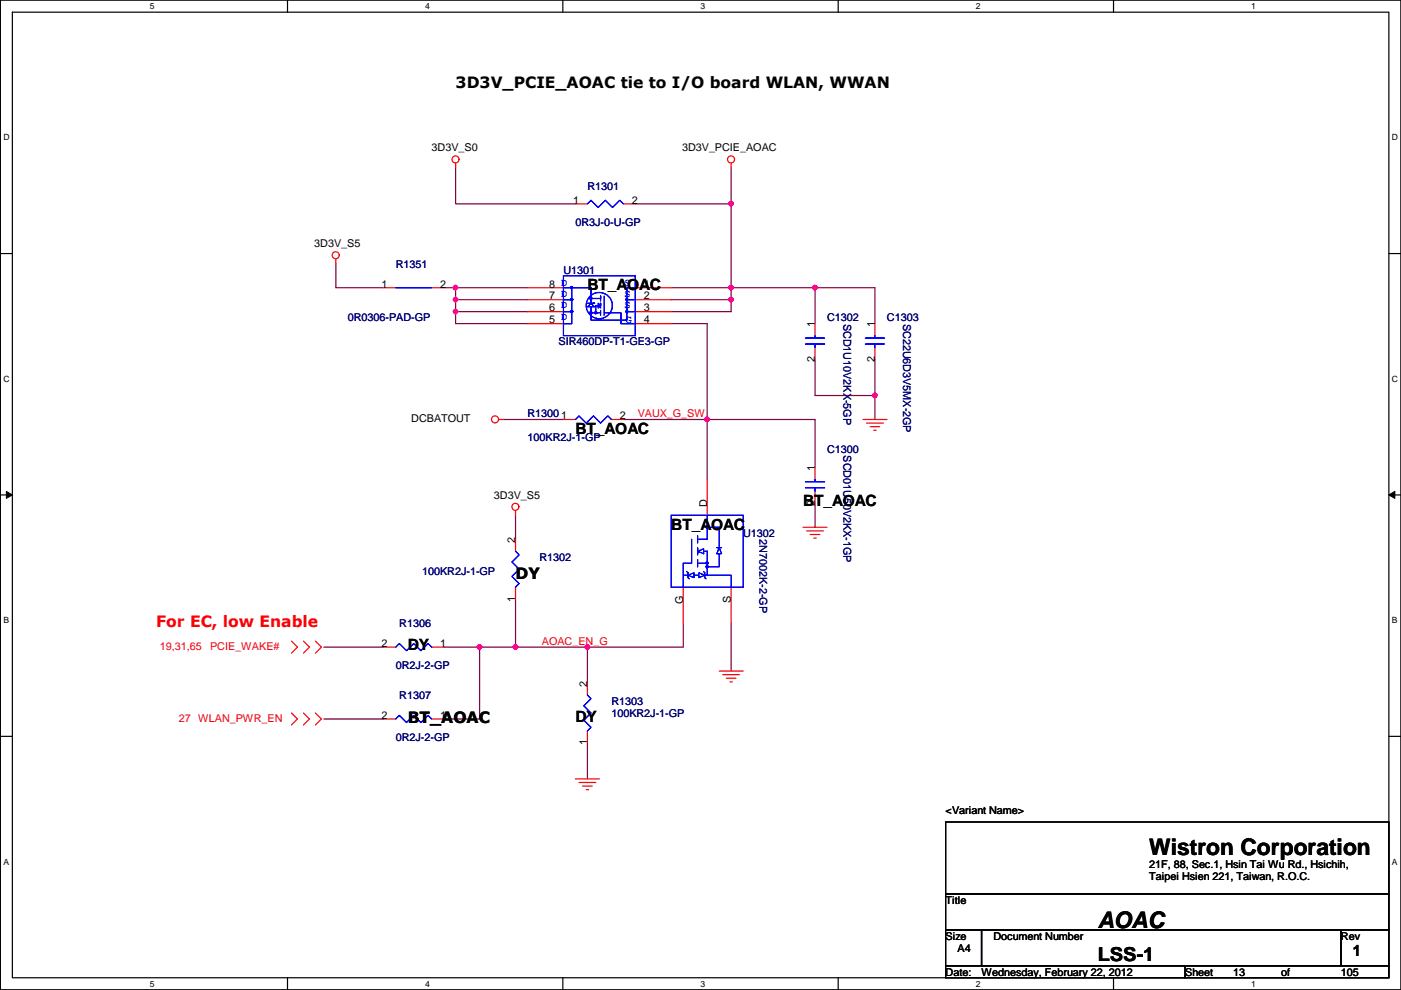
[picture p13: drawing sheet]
<svg xmlns="http://www.w3.org/2000/svg" width="297mm" height="210mm" viewBox="0 0 297 210" stroke-linecap="round" stroke-linejoin="round" font-family="sans-serif">
<defs><g id="words">
<g font-size="4.8">
<text x="243.7" y="181.3">Wistron Corporation</text>
<text x="232.7" y="196.8">AOAC</text>
</g>
<text font-size="4.1" x="232.7" y="203.7">LSS-1</text>
<g font-size="3.3">
<text x="96.6" y="18.6">3D3V_PCIE_AOAC tie to I/O board WLAN, WWAN</text>
<text x="124.5" y="61.6">BT_AOAC</text>
<text x="122" y="92">BT_AOAC</text>
<text x="170.3" y="107.3">BT_AOAC</text>
<text x="142.3" y="112.4">BT_AOAC</text>
<text x="109.3" y="122.7">DY</text>
<text x="86.4" y="137.8">DY</text>
<text x="86.4" y="153.2">BT_AOAC</text>
<text x="122" y="153">DY</text>
<text x="286.8" y="202.8">1</text>
</g>
<text font-size="3.3" fill="#f00" x="33.1" y="132.9">For EC, low Enable</text>
<g font-size="2.3">
<text x="91.5" y="32.1">3D3V_S0</text>
<text x="144.6" y="32.1">3D3V_PCIE_AOAC</text>
<text x="121.5" y="43.2">1</text>
<text x="133.9" y="43.2">2</text>
<text x="66.6" y="52.4">3D3V_S5</text>
<text x="80.9" y="61">1</text>
<text x="93.3" y="61">2</text>
<text x="116.4" y="63.5">7</text>
<text x="116.4" y="61">8 D</text>
<text x="136.5" y="61">1</text>
<text x="136.5" y="63.5">2</text>
<text x="116.4" y="68.6">5</text>
<text x="116.4" y="66">6</text>
<text x="136.5" y="66">3</text>
<text x="136.5" y="68.6">4</text>
<text x="172.8" y="69.4" transform="rotate(-90 172.8 69.4)">1</text>
<text x="185.5" y="69.4" transform="rotate(-90 185.5 69.4)">1</text>
<text x="172.8" y="76.8" transform="rotate(-90 172.8 76.8)">2</text>
<text x="185.5" y="76.8" transform="rotate(-90 185.5 76.8)">2</text>
<text x="87.2" y="89.5">DCBATOUT</text>
<text x="131.4" y="88.9">2</text>
<text x="172.8" y="99.9" transform="rotate(-90 172.8 99.9)">1</text>
<text x="104.7" y="105.7">3D3V_S5</text>
<text x="149.9" y="107.5" transform="rotate(-90 149.9 107.5)">D</text>
<text x="172.8" y="107.2" transform="rotate(-90 172.8 107.2)">2</text>
<text x="109.3" y="115.1" transform="rotate(-90 109.3 115.1)">2</text>
<text x="109.3" y="127.6" transform="rotate(-90 109.3 127.6)">1</text>
<text x="144.8" y="128.1" transform="rotate(-90 144.8 128.1)">G</text>
<text x="155" y="127.8" transform="rotate(-90 155 127.8)">S</text>
<text x="80.9" y="137.2">2</text>
<text x="93.3" y="137.2">1</text>
<text x="124.5" y="145.6" transform="rotate(-90 124.5 145.6)">2</text>
<text x="80.9" y="152.4">2</text>
<text x="93.3" y="152.4">1</text>
<text x="124.5" y="158" transform="rotate(-90 124.5 158)">1</text>
<text x="200.5" y="172.6">&lt;Variant Name&gt;</text>
<text x="243.7" y="184">21F, 88, Sec.1, Hsin Tai Wu Rd., Hsichih,</text>
<text x="200.5" y="191.6">Title</text>
<text x="243.7" y="186.6">Taipei Hsien 221, Taiwan, R.O.C.</text>
<text x="200.5" y="199.2">Size</text>
<text x="203" y="201.8">A4</text>
<text x="210.6" y="199.2">Document Number</text>
<text x="284.3" y="199.2">Rev</text>
<text x="200.5" y="206.8">Date:</text>
<text x="208.1" y="206.8">Wednesday, February 22, 2012</text>
<text x="251.3" y="206.8">Sheet</text>
<text x="261.4" y="206.8">13</text>
<text x="271.6" y="206.8">of</text>
<text x="284.3" y="206.8">105</text>
</g>
<g font-size="2.3" fill="#000080">
<text x="124.5" y="40.2">R1301</text>
<text x="122" y="47.8">0R3J-0-U-GP</text>
<text x="83.9" y="56.7">R1351</text>
<text x="119.5" y="58">U1301</text>
<text x="73.7" y="68.2">0R0306-PAD-GP</text>
<text x="175.3" y="68.2">C1302</text>
<text x="178.8" y="68.6" transform="rotate(90 178.8 68.6)">SCD1U10V2KX-5GP</text>
<text x="188" y="68.2">C1303</text>
<text x="191.5" y="68.6" transform="rotate(90 191.5 68.6)">SC22U6D3V5MX-2GP</text>
<text x="118.4" y="73.2">SIR460DP-T1-GE3-GP</text>
<text x="111.8" y="88.5">R13001</text>
<text x="111.8" y="93.6">100KR2J-1-GP</text>
<text x="175.3" y="96.1">C1300</text>
<text x="178.8" y="96.6" transform="rotate(90 178.8 96.6)">SCD01U50V2KX-1GP</text>
<text x="157.6" y="113.9">U1302</text>
<text x="114.4" y="119">R1302</text>
<text x="161" y="114.3" transform="rotate(90 161 114.3)">2N7002K-2-GP</text>
<text x="89.5" y="122">100KR2J-1-GP</text>
<text x="84.7" y="132.9">R1306</text>
<text x="83.9" y="141.8">0R2J-2-GP</text>
<text x="84.7" y="148.2">R1307</text>
<text x="129.6" y="149.4">R1303</text>
<text x="129.6" y="152">100KR2J-1-GP</text>
<text x="83.9" y="157.1">0R2J-2-GP</text>
</g>
<g font-size="2.3" fill="#00f">
<text x="119" y="65.4">D</text>
<text x="119" y="62.9">D</text>
<text x="119" y="60.6">D</text>
<text x="132.4" y="60.6">S</text>
<text x="132.4" y="62.9">S</text>
<text x="132.4" y="65.4">S</text>
<text x="119" y="67.9">D</text>
<text x="132.7" y="68.5">G</text>
</g>
<g font-size="2.3" fill="#f00">
<text x="135.2" y="88.4">VAUX_G_SW</text>
<text x="33.9" y="137.8">19,31,65</text>
<text x="44.5" y="137.8">PCIE_WAKE#</text>
<text x="114.9" y="136.7">AOAC_EN_G</text>
<text x="37.9" y="153">27 WLAN_PWR_EN</text>
</g>
<g font-size="1.8">
<text x="31.8" y="1.9">5</text>
<text x="90.1" y="1.9">4</text>
<text x="148.5" y="1.9">3</text>
<text x="206.9" y="1.9">2</text>
<text x="265.3" y="1.9">1</text>
<text x=".7" y="29.8">D</text>
<text x="295.1" y="29.8">D</text>
<text x=".7" y="80.9">C</text>
<text x="295.1" y="80.9">C</text>
<text x=".7" y="132.1">B</text>
<text x="295.1" y="132.1">B</text>
<text x=".7" y="183.3">A</text>
<text x="295.1" y="183.3">A</text>
<text x="31.8" y="209.2">5</text>
<text x="90.1" y="209.2">4</text>
<text x="148.5" y="209.2">3</text>
<text x="206.9" y="209.2">2</text>
<text x="265.3" y="209.2">1</text>
</g>
</g></defs>
<path d="M.1 0h296.9v209.8h-296.9zM2.6 2.6h291.9v204.7h-291.9z" fill="none" stroke="#000" stroke-width=".25"/>
<g fill="#fff">
<path d="M31.8 .3h1v2h-1z"/>
<path d="M31.8 207.6h1v1.9h-1z"/>
</g>
<path d="M61 0v2.6M61 207.3v2.5" fill="none" stroke="#000" stroke-width=".25"/>
<g fill="#fff">
<path d="M90.1 .3h1v2h-1z"/>
<path d="M90.1 207.6h1v1.9h-1z"/>
</g>
<path d="M119.3 0v2.6M119.3 207.3v2.5" fill="none" stroke="#000" stroke-width=".25"/>
<g fill="#fff">
<path d="M148.5 .3h1v2h-1z"/>
<path d="M148.5 207.6h1v1.9h-1z"/>
</g>
<path d="M177.7 0v2.6M177.7 207.3v2.5" fill="none" stroke="#000" stroke-width=".25"/>
<g fill="#fff">
<path d="M206.9 .3h1v2h-1z"/>
<path d="M206.9 207.6h1v1.9h-1z"/>
</g>
<path d="M236.1 0v2.6M236.1 207.3v2.5" fill="none" stroke="#000" stroke-width=".25"/>
<g fill="#fff">
<path d="M265.3 .3h.9v2h-.9z"/>
<path d="M265.3 207.6h.9v1.9h-.9z"/>
<path d="M.7 28.2h1.3v1.9h-1.3z"/>
<path d="M295.1 28.2h1.3v1.9h-1.3z"/>
<path d="M.7 79.3h1.3v2h-1.3z"/>
<path d="M295.1 79.3h1.3v2h-1.3z"/>
</g>
<path d="M.1 53.8h2.5M294.5 53.8h2.5" fill="none" stroke="#000" stroke-width=".25"/>
<g fill="#fff">
<path d="M.7 130.5h1.2v2h-1.2z"/>
<path d="M295.1 130.5h1.2v2h-1.2z"/>
</g>
<path d="M.1 104.9h2.5M294.5 104.9h2.5" fill="none" stroke="#000" stroke-width=".25"/>
<path d="M1.4 104.2l1.2 .7-1.2 .8zM294.5 104.9l1.2-.7v1.5z" fill="#000"/>
<path d="M1.4 104.2l1.2 .7-1.2 .8zM294.5 104.9l1.2-.7v1.5z" fill="none" stroke="#000" stroke-width=".21"/>
<g fill="#fff">
<path d="M.7 181.7h1.2v2h-1.2z"/>
<path d="M295.1 181.7h1.2v2h-1.2z"/>
</g>
<path d="M.1 156.1h2.5M294.5 156.1h2.5" fill="none" stroke="#000" stroke-width=".25"/>
<path d="M96.6 61v2.5M111.8 66.1h-15.2v2.5" fill="none" stroke="#800040" stroke-width=".25"/>
<circle cx="96.6" cy="66.1" r=".49" fill="#f0f"/>
<circle cx="96.6" cy="66.1" r=".49" fill="none" stroke="#f0f" stroke-width=".25"/>
<path d="M142.3 63.5h12.7v2.6M109.3 109.3v5M124.5 137.2h20.4M155 132.1v10.2" fill="none" stroke="#800040" stroke-width=".25"/>
<circle cx="155" cy="63.5" r=".49" fill="#f0f"/>
<circle cx="155" cy="63.5" r=".49" fill="none" stroke="#f0f" stroke-width=".25"/>
<path d="M132.2 88.9h17.7" fill="none" stroke="#800040" stroke-width=".25"/>
<circle cx="149.9" cy="88.9" r=".49" fill="#f0f"/>
<circle cx="149.9" cy="88.9" r=".49" fill="none" stroke="#f0f" stroke-width=".25"/>
<path d="M96.6 63.5h15.2M149.9 68.6v20.3h22.9M106.8 88.9h12.7M124.5 137.2v7.6" fill="none" stroke="#800040" stroke-width=".25"/>
<circle cx="124.5" cy="137.2" r=".49" fill="#f0f"/>
<circle cx="124.5" cy="137.2" r=".49" fill="none" stroke="#f0f" stroke-width=".25"/>
<path d="M109.3 137.2h15.2" fill="none" stroke="#800040" stroke-width=".25"/>
<circle cx="109.3" cy="137.2" r=".49" fill="#f0f"/>
<circle cx="109.3" cy="137.2" r=".49" fill="none" stroke="#f0f" stroke-width=".25"/>
<path d="M71.2 55.9v5.1M96.6 63.5v2.6M96.6 61h15.2M96.6 68.6h15.2M142.3 61h12.7M142.3 68.6h7.6M149.9 88.9v12.7M172.8 106.7v5.1M109.3 127v10.2M124.5 157.5v7.6" fill="none" stroke="#800040" stroke-width=".25"/>
<circle cx="96.6" cy="63.5" r=".49" fill="#f0f"/>
<circle cx="96.6" cy="63.5" r=".49" fill="none" stroke="#f0f" stroke-width=".25"/>
<path d="M155 43.2v20.3" fill="none" stroke="#800040" stroke-width=".25"/>
<circle cx="155" cy="61" r=".49" fill="#f0f"/>
<circle cx="155" cy="61" r=".49" fill="none" stroke="#f0f" stroke-width=".25"/>
<path d="M142.3 66.1h12.7M172.8 76.2v7.7M172.8 68.6v-7.6h12.7v7.6M172.8 88.9v10.2M185.5 83.9v5M144.9 132.1v5.1" fill="none" stroke="#800040" stroke-width=".25"/>
<circle cx="172.8" cy="61" r=".49" fill="#f0f"/>
<circle cx="172.8" cy="61" r=".49" fill="none" stroke="#f0f" stroke-width=".25"/>
<path d="M185.5 76.2v7.7" fill="none" stroke="#800040" stroke-width=".25"/>
<circle cx="185.5" cy="83.8" r=".49" fill="#f0f"/>
<circle cx="185.5" cy="83.8" r=".49" fill="none" stroke="#f0f" stroke-width=".25"/>
<path d="M155 61h17.8M68.7 137.2h12.7M109.3 137.2h-7.6v15.2h-7.6M68.7 152.4h12.7" fill="none" stroke="#800040" stroke-width=".25"/>
<circle cx="101.7" cy="137.2" r=".49" fill="#f0f"/>
<circle cx="101.7" cy="137.2" r=".49" fill="none" stroke="#f0f" stroke-width=".25"/>
<path d="M96.6 35.6v7.6h25.4M134.7 43.2h20.3M172.8 83.9h12.7M94.1 137.2h7.6" fill="none" stroke="#800040" stroke-width=".25"/>
<circle cx="155" cy="43.2" r=".49" fill="#f0f"/>
<circle cx="155" cy="43.2" r=".49" fill="none" stroke="#f0f" stroke-width=".25"/>
<path d="M155 35.6v7.6M94.1 61h2.5" fill="none" stroke="#800040" stroke-width=".25"/>
<circle cx="96.6" cy="61" r=".49" fill="#f0f"/>
<circle cx="96.6" cy="61" r=".49" fill="none" stroke="#f0f" stroke-width=".25"/>
<path d="M71.2 61h10.2" fill="none" stroke="#800040" stroke-width=".25"/>
<g fill="none" stroke="#f00" stroke-width=".25">
<path d="M96.6 34.6v1M155 34.6v1M71.2 54.9v1M122 43.2h2.5M132.2 43.2h2.5M81.4 61h2.5M91.5 61h2.6M111.8 61h7.7M111.8 63.5h7.7M111.8 66.1h7.7M111.8 68.6h7.7M134.7 61h7.6"/>
<path d="M134.7 63.5h7.6M134.7 66.1h7.6M134.7 68.6h7.6M172.8 68.6v2.6M172.8 73.7v2.5M105.7 88.9h1.1M119.5 88.9h2.5M129.6 88.9h2.6M172.8 99.1v2.5M183 88.9h5M183.7 89.7h3.6M184.5 90.5h2"/>
<path d="M185.2 91.2h.6M109.3 108.2v1.1M170.3 111.8h5M171 112.6h3.6M171.8 113.3h2M172.5 114.1h.6M172.8 104.2v2.5M61.8 135.9l1.3 1.3-1.3 1.3M64.3 135.9l1.3 1.3-1.3 1.3M66.9 135.9l1.3 1.3-1.3 1.3M61.8 151.2l1.3 1.2-1.3 1.3M64.3 151.2l1.3 1.2-1.3 1.3"/>
<path d="M66.9 151.2l1.3 1.2-1.3 1.3M152.5 142.3h5.1M153.2 143h3.6M154 143.8h2M154.8 144.6h.5M122 165.1h5.1M122.8 165.9h3.5M123.5 166.7h2.1M124.3 167.4h.5"/>
<circle cx="96.6" cy="33.8" r=".75"/>
<circle cx="155" cy="33.8" r=".75"/>
<circle cx="71.2" cy="54.1" r=".75"/>
<circle cx="105" cy="88.9" r=".75"/>
<circle cx="109.3" cy="107.5" r=".75"/>
</g>
<path d="M200.5 174.3h94v15.2h-94zM200.5 189.5h94v7.6h-94zM200.5 197.1h7.6v7.7h-7.6zM208.1 197.1h76.2v7.7h-76.2zM284.3 197.1h10.2v7.7h-10.2zM200.5 204.8h50.8v2.5h-50.8zM251.3 204.8h43.2v2.5h-43.2z" fill="none" stroke="#000" stroke-width=".25"/>
<g fill="none" stroke="#00f" stroke-width=".25">
<path d="M124.5 43.2l.8-.7 1.5 1.5 1.6-1.5 1.5 1.5 1.5-1.5 .8 .7M83.9 61h7.6M119.5 61h5.8v3.3l-.8 .8h1.6l-.8-.8h.8h-1.6M121.2 61v7.6h-1.7M125.3 65.1v1.2h2M125.3 63.3h2v-.5v1M126.8 64.8h-.5v1.5M127.3 65.8v1M127.3 64.8l-.5 .5v-1l.5 .5v-.5v1M128.1 62.8v4M128.1 66.3h3.6v2.3h3M132.9 63.5h1.8"/>
<path d="M132.9 66.1h1.8M134.7 61h-1.8v6.9h-7.6v-1.6M170.8 72.9h4M170.8 71.7h4M172.8 71.2v.5M172.8 72.9v.8M122 88.9l.8-.7 1.5 1.5 1.5-1.5 1.5 1.5 1.6-1.5 .7 .7M170.8 102.2h4M170.8 103.4h4M172.8 101.6v.6M172.8 103.4v.8"/>
<circle cx="127.1" cy="64.8" r="2.77"/>
</g>
<path d="M132.7 63.3h.4v.4h-.4z" fill-rule="evenodd" fill="#00f"/>
<path d="M132.7 63.3h.4v.4h-.4z" fill="none" stroke="#00f" stroke-width=".25"/>
<path d="M132.7 65.9h.4v.3h-.4z" fill-rule="evenodd" fill="#00f"/>
<path d="M132.7 65.9h.4v.3h-.4z" fill="none" stroke="#00f" stroke-width=".25"/>
<path d="M121 65.9h.4v.3h-.4z" fill-rule="evenodd" fill="#00f"/>
<path d="M121 65.9h.4v.3h-.4z" fill="none" stroke="#00f" stroke-width=".25"/>
<path d="M121 63.3h.4v.4h-.4z" fill-rule="evenodd" fill="#00f"/>
<path d="M119.5 58.5h15.2v12.7h-15.2zM119.5 66.1h1.7M119.5 63.5h1.7M121 63.3h.4v.4h-.4z" fill="none" stroke="#00f" stroke-width=".25"/>
<path d="M126.1 66.1h.4v.4h-.4z" fill-rule="evenodd" fill="#00f"/>
<path d="M126.1 66.1h.4v.4h-.4z" fill="none" stroke="#00f" stroke-width=".25"/>
<path d="M125.1 66.1h.3v.4h-.3z" fill-rule="evenodd" fill="#00f"/>
<path d="M125.1 66.1h.3v.4h-.3z" fill="none" stroke="#00f" stroke-width=".25"/>
<path d="M125.1 63.1h.3v.3h-.3z" fill-rule="evenodd" fill="#00f"/>
<path d="M125.1 63.1h.3v.3h-.3z" fill="none" stroke="#00f" stroke-width=".25"/>
<path d="M121 60.8h.4v.3h-.4z" fill-rule="evenodd" fill="#00f"/>
<g fill="none" stroke="#00f" stroke-width=".25">
<path d="M119.5 61h5.8v3.3l-.8 .8h1.6l-.8-.8h.8h-1.6M121 60.8h.4v.3h-.4zM121.2 61v7.6h-1.7M125.3 65.1v1.2h2M125.3 63.3h2v-.5v1M126.8 64.8h-.5v1.5M127.3 65.8v1M127.3 64.8l-.5 .5v-1l.5 .5v-.5v1M128.1 62.8v4M128.1 66.3h3.6v2.3h3M132.9 63.5h1.8M132.9 66.1h1.8"/>
<path d="M134.7 61h-1.8v6.9h-7.6v-1.6"/>
<circle cx="127.1" cy="64.8" r="2.77"/>
</g>
<path d="M132.7 63.3h.4v.4h-.4z" fill-rule="evenodd" fill="#00f"/>
<path d="M132.7 63.3h.4v.4h-.4z" fill="none" stroke="#00f" stroke-width=".25"/>
<path d="M132.7 65.9h.4v.3h-.4z" fill-rule="evenodd" fill="#00f"/>
<path d="M132.7 65.9h.4v.3h-.4z" fill="none" stroke="#00f" stroke-width=".25"/>
<path d="M121 65.9h.4v.3h-.4z" fill-rule="evenodd" fill="#00f"/>
<path d="M121 65.9h.4v.3h-.4z" fill="none" stroke="#00f" stroke-width=".25"/>
<path d="M121 63.3h.4v.4h-.4z" fill-rule="evenodd" fill="#00f"/>
<path d="M119.5 58.5h15.2v12.7h-15.2zM119.5 66.1h1.7M119.5 63.5h1.7M121 63.3h.4v.4h-.4z" fill="none" stroke="#00f" stroke-width=".25"/>
<path d="M126.1 66.1h.4v.4h-.4z" fill-rule="evenodd" fill="#00f"/>
<path d="M126.1 66.1h.4v.4h-.4z" fill="none" stroke="#00f" stroke-width=".25"/>
<path d="M125.1 66.1h.3v.4h-.3z" fill-rule="evenodd" fill="#00f"/>
<path d="M125.1 66.1h.3v.4h-.3z" fill="none" stroke="#00f" stroke-width=".25"/>
<path d="M125.1 63.1h.3v.3h-.3z" fill-rule="evenodd" fill="#00f"/>
<path d="M125.1 63.1h.3v.3h-.3z" fill="none" stroke="#00f" stroke-width=".25"/>
<path d="M121 60.8h.4v.3h-.4z" fill-rule="evenodd" fill="#00f"/>
<g fill="none" stroke="#00f" stroke-width=".25">
<path d="M121 60.8h.4v.3h-.4zM183.5 71.7h4M183.5 72.9h4M185.5 71.2v.5M185.5 72.9v.8M146.6 114.3v5.1h-1.7v5.1M149.9 116.9v5.1M83.9 137.2l.8-.8 1.5 1.6 1.5-1.6 1.5 1.6 1.6-1.6 .7 .8M144.9 122h1M145.6 121.2l.3 .3v1l.2 .2M145.9 122l1.2-.5v1zM147.1 122h1.1"/>
<path d="M148.2 121.5l1.2 .5-1.2 .5zM149.2 121.2l.2 .3v1l.3 .2M149.4 122h5.6v2.5"/>
</g>
<path d="M185.5 68.6v2.6M185.5 73.7v2.5M149.9 101.6v7.7M81.4 137.2h2.5M91.5 137.2h2.6M144.9 124.5v7.6M155 124.5v7.6" fill="none" stroke="#f00" stroke-width=".25"/>
<path d="M149.7 119.2h.4v.4h-.4z" fill-rule="evenodd" fill="#00f"/>
<path d="M147.9 118.7v1.5M147.9 119.4h2M149.7 119.2h.4v.4h-.4z" fill="none" stroke="#00f" stroke-width=".25"/>
<path d="M149.7 120h.4v.3h-.4z" fill-rule="evenodd" fill="#00f"/>
<path d="M147.9 116.1v1.5M147.9 116.4v1M147.9 113.6v1.5M149.2 116.4l-1.3 .5 1.3 .5M149.2 116.9h.7M149.7 120h.4v.3h-.4zM149.9 109.3v5h-2M149.9 111.8h2.6v4.3M152 116.1h1M152.5 117.4v2.8h-2.3M152.5 116.1l.5 1.3h-1z" fill="none" stroke="#00f" stroke-width=".25"/>
<path d="M149.7 111.6h.4v.3h-.4z" fill-rule="evenodd" fill="#00f"/>
<path d="M142.3 109.3h15.3v15.2h-15.3zM146.6 114.3v5.1h-1.7v5.1M149.2 116.4v1M149.7 111.6h.4v.3h-.4zM149.9 116.9v5.1M144.9 122h1M145.6 121.2l.3 .3v1l.2 .2M145.9 122l1.2-.5v1zM147.1 122h1.1M148.2 121.5l1.2 .5-1.2 .5zM149.2 121.2l.2 .3v1l.3 .2M149.4 122h5.6v2.5" fill="none" stroke="#00f" stroke-width=".25"/>
<path d="M149.7 119.2h.4v.4h-.4z" fill-rule="evenodd" fill="#00f"/>
<path d="M147.9 118.7v1.5M147.9 119.4h2M149.7 119.2h.4v.4h-.4z" fill="none" stroke="#00f" stroke-width=".25"/>
<path d="M149.7 120h.4v.3h-.4z" fill-rule="evenodd" fill="#00f"/>
<path d="M147.9 116.1v1.5M147.9 116.4v1M147.9 113.6v1.5M149.2 116.4l-1.3 .5 1.3 .5M149.2 116.9h.7M149.7 120h.4v.3h-.4zM149.9 109.3v5h-2M149.9 111.8h2.6v4.3M152 116.1h1M152.5 117.4v2.8h-2.3M152.5 116.1l.5 1.3h-1z" fill="none" stroke="#00f" stroke-width=".25"/>
<path d="M149.7 111.6h.4v.3h-.4z" fill-rule="evenodd" fill="#00f"/>
<path d="M109.3 116.9l.8 .7-1.6 1.6 1.6 1.5-1.6 1.5 1.6 1.5-.8 .8M142.3 109.3h15.3v15.2h-15.3zM149.2 116.4v1M149.7 111.6h.4v.3h-.4zM83.9 152.4l.8-.7 1.5 1.5 1.5-1.5 1.5 1.5 1.6-1.5 .7 .7M124.5 147.4l.8 .7-1.5 1.5 1.5 1.6-1.5 1.5 1.5 1.5-.8 .8" fill="none" stroke="#00f" stroke-width=".25"/>
<path d="M109.3 114.3v2.6M109.3 124.5v2.5M81.4 152.4h2.5M91.5 152.4h2.6M124.5 144.8v2.6M124.5 155v2.5" fill="none" stroke="#f00" stroke-width=".25"/>
<circle cx="96.6" cy="66.1" r=".49" fill="#f0f"/>
<circle cx="96.6" cy="66.1" r=".49" fill="none" stroke="#f0f" stroke-width=".25"/>
<circle cx="155" cy="63.5" r=".49" fill="#f0f"/>
<circle cx="155" cy="63.5" r=".49" fill="none" stroke="#f0f" stroke-width=".25"/>
<circle cx="149.9" cy="88.9" r=".49" fill="#f0f"/>
<circle cx="149.9" cy="88.9" r=".49" fill="none" stroke="#f0f" stroke-width=".25"/>
<circle cx="124.5" cy="137.2" r=".49" fill="#f0f"/>
<circle cx="124.5" cy="137.2" r=".49" fill="none" stroke="#f0f" stroke-width=".25"/>
<circle cx="109.3" cy="137.2" r=".49" fill="#f0f"/>
<circle cx="109.3" cy="137.2" r=".49" fill="none" stroke="#f0f" stroke-width=".25"/>
<circle cx="96.6" cy="63.5" r=".49" fill="#f0f"/>
<circle cx="96.6" cy="63.5" r=".49" fill="none" stroke="#f0f" stroke-width=".25"/>
<circle cx="155" cy="61" r=".49" fill="#f0f"/>
<circle cx="155" cy="61" r=".49" fill="none" stroke="#f0f" stroke-width=".25"/>
<circle cx="172.8" cy="61" r=".49" fill="#f0f"/>
<circle cx="172.8" cy="61" r=".49" fill="none" stroke="#f0f" stroke-width=".25"/>
<circle cx="185.5" cy="83.8" r=".49" fill="#f0f"/>
<circle cx="185.5" cy="83.8" r=".49" fill="none" stroke="#f0f" stroke-width=".25"/>
<circle cx="101.7" cy="137.2" r=".49" fill="#f0f"/>
<circle cx="101.7" cy="137.2" r=".49" fill="none" stroke="#f0f" stroke-width=".25"/>
<circle cx="155" cy="43.2" r=".49" fill="#f0f"/>
<circle cx="155" cy="43.2" r=".49" fill="none" stroke="#f0f" stroke-width=".25"/>
<circle cx="96.6" cy="61" r=".49" fill="#f0f"/>
<circle cx="96.6" cy="61" r=".49" fill="none" stroke="#f0f" stroke-width=".25"/>
<use href="#words"/>
</svg>
